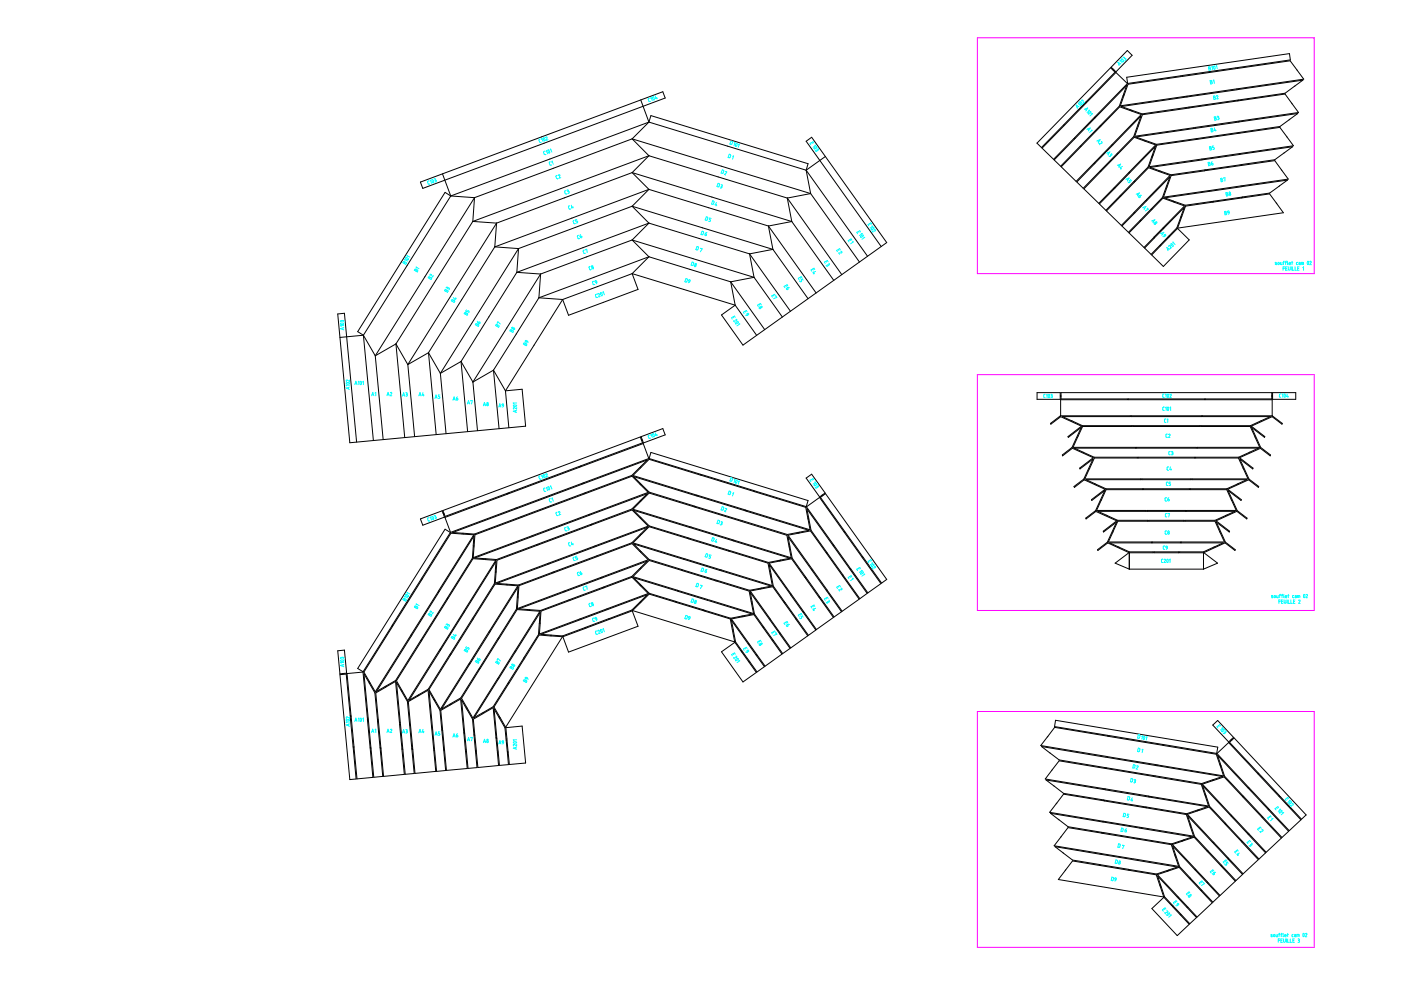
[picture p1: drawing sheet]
<svg xmlns="http://www.w3.org/2000/svg" width="297mm" height="210mm" viewBox="0 0 297 210" stroke-linecap="round" stroke-linejoin="round" font-family="sans-serif">
<g fill="none" stroke="#000" stroke-width=".21">
<path d="M239 10.7l1 1-3.4 3.5-.4-.4-.2 .1 .4 .4-6.2 6.3 .2 .2 6.2-6.4 2.5 2.3-.2-1.3 34.5-5 .2 1.3-11.3 1.7v.1l11.2-1.6 2.9 3.9-14 2 .1 .2 13.7-2-3.7 2.8-9.9 1.4v.2l9.9-1.5 2.8 4-12.6 1.8 .1 .1 12.3-1.7-3.7 2.7-8.6 1.3v.1l8.6-1.2 2.8 3.9-11.2 1.6v.2l11-1.6-3.7 2.8-7.2 1v.2l7.2-1 2.8 3.9-9.8 1.4v.2l9.7-1.4-3.8 2.7-5.8 .9v.2l5.8-.9 2.9 4-22.4 3.3 .8-2.3h-.2l-.8 2.2-1.7 1.8 .1 .1 1.8-1.8 2.4 2.5-5.4 5.6-2.5-2.4 1.8-1.9-.1-.1-1.8 1.8-1.4-1.3 2-2.1-.1-.1-2.1 2.1-3.1-3.1 2.4-2.5-.1-.1-2.5 2.5-1.3-1.4 2.6-2.6-.2-.2-2.6 2.7-3.1-3.1 3-3-.2-.2-2.9 3.1-1.4-1.4 3.2-3.2-.2-.1-3.1 3.2-3.2-3.1 3.6-3.6-.2-.1-3.5 3.6-1.4-1.3 3.8-3.9-.2-.1-3.7 3.9-3.2-3.1 4.2-4.3-.2-.1-4.1 4.2-1.4-1.3 4.3-4.4-.1-.2-4.3 4.5-2.5-2.4 4.7-4.8-.1-.1-4.7 4.8-.9-.9 15.6-16 .4 .4 .1-.1-.4-.5zM239 17.7l11.4-1.6v.1l-11.2 1.7-.8 2.2-.2-.1 .7-1.9-6.6 6.8-.1-.1zM250.6 16l11.5-1.6v.1l-11.5 1.7zM89.1 38.6l51.4-19.1 .5 1.3-51.4 19.1zM93.8 36.9l1.8 4.7M134 36.6l3.6 3.6M134 29.4l3.6 3.6M134 29.4l37.9 11.6M134 29.4l-33.4 12.5M134 36.6l33.9 10.4M134 36.6l-28.7 10.7M135.8 21.2l1.8 4.7"/>
<path d="M137.6 33l-3.6 3.6M137.6 25.9l-3.6 3.5M137.6 25.9l33.3 10.2M137.6 25.9l-42 15.7M137.6 33l-37.4 13.9M137.6 33l29.3 9M137.6 25.9l.4-1.4 33.3 10.2-.4 1.4M170.9 36.1l1 4.9M170.9 36.1l13 18.2M175 33.2l-4.1 2.9M230.1 21.8l.1 .1-4.5 4.6-.1-.1zM232 24.9l.2 .1-4.2 4.3-.2-.1z"/>
<path d="M233.2 26.7l.1 .2-4 4.1-.1-.1zM235.7 30.8l.1 .1-3.6 3.7-.1-.1zM236.8 32.6l.1 .1-3.4 3.6-.1-.2zM238.1 20.2l.2 .1-.8 2.1 14-2v.2l-13.7 2 1.9 .7-.1 .2-2.2-.9-4 4.1-.1-.1 4-4.1zM239.3 36.6l.1 .1-3 3.2-.1-.1zM239.9 23.3l2.2 .9 10-1.5v.2l-9.9 1.4-.8 2.3-.2-.1 .7-1.9-6 6.2-.1-.2 6.2-6.3-2.2-.8zM240.4 38.5l.2 .1-2.9 2.9-.1-.1zM241.2 26.7h.1l-.7 2.2 12.6-1.8v.1l-12.4 1.8 2 .7-.1 .2-2.2-.8-3.4 3.5-.2-.1 3.5-3.5zM242.9 29.8l2.3 .8 8.5-1.2 .1 .1-8.5 1.3-.8 2.2h-.2l.7-1.9-5.5 5.5-.1-.1 5.6-5.8-2.1-.7zM244.2 33.1l.2 .1-.8 2.1 11.2-1.6 .1 .2-11 1.6 1.9 .7-.1 .2-2.2-.8-2.8 2.9-.1-.2 2.8-2.9zM246 36.3l2.3 .8 7.1-1.1v.2l-7.1 1-.8 2.3-.2-.1 .7-1.9-4.8 5-.1-.1 5-5.2-2.2-.8zM247.3 39.6h.1l-.7 2.2 9.8-1.4v.2l-9.6 1.4 2 .7-.1 .1-2.2-.8-2.3 2.3-.1-.1 2.3-2.3z"/>
<path d="M251.7 20.4l10.6-1.6v.2l-10.6 1.6zM252.2 22.7l10.2-1.5v.2l-10.1 1.5zM253.3 27l9.3-1.3v.2l-9.2 1.3zM253.9 29.4l8.8-1.3v.2l-8.8 1.2zM255 33.7l7.8-1.1 .1 .1-7.9 1.2zM255.6 36l7.4-1.1v.2l-7.4 1.1zM95.6 41.6l5 .3M95.6 41.6l-18.6 29.5M95.6 41.6l-1.2-.8-18.6 29.5 1.2 .8M100.2 46.9l5.1 .4M100.2 46.9l-16.3 26M100.6 41.9l-.4 5"/>
<path d="M100.6 41.9l-21 33.5M104.9 52.3l5 .4M104.9 52.3l-14.1 22.5M105.3 47.3l-.4 5M105.3 47.3l-18.8 30M109.6 57.7l5 .4M109.6 57.7l-11.9 18.9M109.9 52.7l-.3 5M109.9 52.7l-16.5 26.5M114.6 58.1l-.3 5M114.6 58.1l-14.3 22.9M134 50.9l3.6 3.5"/>
<path d="M134 43.7l3.6 3.6M134 58l-14.7 5.5M134 58l21.9 6.7M134 43.7l29.9 9.2M134 43.7l-24.1 9M134 50.9l25.9 7.9M134 50.9l-19.4 7.2M134 58l1.3 3.4-7.4 2.7-7.4 2.7-1.2-3.3M137.6 54.4l-3.6 3.6M137.6 47.3l-3.6 3.6M137.6 40.2l-3.6 3.5M137.6 40.2l-32.7 12.1"/>
<path d="M137.6 40.2l25.3 7.7M137.6 47.3l-28 10.4M137.6 47.3l21.3 6.5M137.6 54.4l-23.3 8.7M137.6 54.4l17.3 5.4M154.9 59.8l1 4.9M154.9 59.8l7.2 10.1M158.9 53.8l1 5M158.9 53.8l8.7 12.2M159.9 58.8l-5 1M159.9 58.8l6 8.4M162.9 47.9l1 5"/>
<path d="M162.9 47.9l10.1 14.2M163.9 52.9l-5 .9M163.9 52.9l7.4 10.4M166.9 42l1 5M166.9 42l11.6 16.2M167.9 47l-5 .9M167.9 47l8.9 12.5M171.9 41l-5 1M171.9 41l10.3 14.6M186.8 52.3l-15.9-22.3 1.2-.9 15.9 22.3-30.5 21.8-4.5-6.4 2.9-2.1M242.9 42.5l.2 .1-2.5 2.5-.1-.1zM244.1 44.3l.1 .1-2.3 2.4-.1-.1z"/>
<path d="M246.5 48.3l.2 .2-1.9 1.9-.1-.1zM247.7 50.2l.1 .1-1.7 1.7-.1-.1zM249 42.7l2.3 .8 5.8-.8v.2l-5.7 .8-.9 2.3-.1-.1 .7-1.9-4.3 4.3-.1-.1 4.4-4.5-2.1-.8zM256.7 40.4l6.4-1 .1 .2-6.5 .9zM257.3 42.7l5.9-.9v.2l-5.9 .8zM77 71.1l2.2 22.3M77 71.1l2.6 4.3M77 71.1l-4.9 .4M79.6 75.4l1.6 17.8M83.9 72.9l1.9 19.9M83.9 72.9l2.6 4.4M83.9 72.9l-4.3 2.5"/>
<path d="M86.5 77.3l1.4 15.3M90.8 74.8l1.7 17.3M90.8 74.8l2.6 4.4M90.8 74.8l-4.3 2.5M93.4 79.2l1.2 12.7M97.7 76.6l1.4 14.9M97.7 76.6l2.6 4.4M97.7 76.6l-4.3 2.6M104.6 78.5l2.6 4.4M104.6 78.5l-4.3 2.5M104.6 78.5l1.2 12.4M114.3 63.1l5 .4"/>
<path d="M114.3 63.1l-9.7 15.4M119.3 63.5l-12.1 19.4M155.9 64.7l4.5 6.4M100.3 81l.9 10.3M107.2 82.9l.7 7.8M107.2 82.9l3.5-.4 .7 7.9-37.2 3.5-2.6-27.3 1.4-.2 2.6 27.3M224.9 88.2h14.7v.1h-14.3l4.2 2h10.5v.1h-10.5l-2 4.4h13.3v.2h-13l4.2 1.9h9.1v.2h-9.1l-2 4.4h11.9v.2h-11.6l4.2 1.9h7.8v.2h-7.8l-2 4.4h10.5v.2h-10.2l4.2 1.9h6.4v.2h-6.4l-2 4.4h9.2v.2h-8.9l4.2 1.9h5v.2h-5.1v3.5M224.9 88.2v-3.4h14.1v-.2h-14v-.5h-.2v.6h-4.9v-1.5h4.9v.7h.2v-.7h44.6v.7h.2v-.7h4.9v1.5h-4.9v-.6h-.2v.5h-14.1v.2h14.2v3.4M224.9 88.2l-2.2 1.6 .1 .1 2.1-1.6 4.4 2.1-2.9 2.2 .1 .1 2.7-2.1-1.9 4.3-2.1 1.6 .1 .1 2.1-1.6 4.4 2-2.9 2.3 .1 .1 2.7-2.1-1.9 4.3-2.1 1.5 .1 .2 2.1-1.6 4.4 2-2.9 2.2 .1 .2 2.7-2.1-1.9 4.3-2.1 1.6 .1 .1 2-1.6 4.5 2-2.9 2.2 .1 .2 2.7-2.1-1.9 4.3-2.1 1.5 .1 .2 2-1.6M239.2 84.6h16.2v.2h-16.2zM239.8 88.2h15v.1h-15zM240.2 90.3h14.2v.1h-14.2z"/>
<path d="M240.9 94.8h12.7v.2h-12.7zM241.3 96.9h12v.2h-12zM269.7 88.2h-14.7v.1h14.3l-4.2 2h-10.5v.1h10.5l2 4.4h-13.3v.2h13l-4.2 1.9h-9.1v.2h9.1l2 4.4h-11.9v.2h11.6l-4.2 1.9h-7.8v.2h7.8l2 4.4h-10.5v.2h10.2l-4.2 1.9h-6.4v.2h6.4l2 4.4h-9.2v.2h8.9l-4.2 1.9h-5v.2h5.1v3.5M269.7 88.2l2.2 1.6-.1 .1-2.1-1.6-4.4 2.1 2.9 2.2-.1 .1-2.7-2.1 1.9 4.3 2.1 1.6-.1 .1-2.1-1.5-4.4 1.9 2.9 2.3-.1 .1-2.7-2.1 1.9 4.3 2.1 1.5-.1 .2-2.1-1.6-4.4 2 2.9 2.2-.1 .2-2.7-2.1 1.9 4.3 2.1 1.6-.1 .1-2.1-1.6-4.4 2 2.9 2.2-.1 .2-2.7-2.1 1.9 4.3 2.1 1.5-.1 .2-2.1-1.6-4.5 2.1 2.9 2.2-2.9 1.3M89.1 110l4.6-1.7 .3 .6 .1-.1-.2-.6 41.9-15.6 .2 .6h.1l-.2-.6 4.6-1.7 .5 1.3-4.6 1.7-.2-.6-.2 .1 .2 .5-13.2 4.9 .1 .2 13.3-5 1.2 3.2-13.9 5.2 .1 .1 13.4-5-1.4 1.5 .1 .1 1.7-1.7 10.9 3.3v-.1l-10.9-3.4 .4-1.3 33.3 10.2-.4 1.3-10.9-3.3v.1l10.8 3.4 .5 2.3h.2l-.4-2 5.5 7.7 .1-.1-5.7-8 2.8-2 5.1 7.3 .2-.1-5.2-7.2 .5-.4-.1-.1-.5 .4-2.9-4 1.2-.9 2.8 4-.5 .4 .1 .1 .5-.3 13 18.2-1.1 .7-3.9-5.4-.1 .1 3.9 5.4-2.8 2-3.6-5.1-.1 .2 3.6 5-1.6 1.1-3.5-4.8-.1 .1 3.5 4.8-3.6 2.6-3.2-4.4-.1 .1 3.1 4.4-1.6 1.1-2.9-4.1h-.2l3 4.2-3.6 2.6-2.6-3.7-.2 .1 2.7 3.7-1.6 1.1-2.5-3.5-.1 .1 2.5 3.5-3.6 2.6-2.2-3.1-.1 .2 2.1 3-1.6 1.1-1.9-2.8-.2 .1 2 2.8-3.6 2.5-1.7-2.3-.1 .1 1.7 2.4-1.6 1.1-1.5-2.2-.2 .1 1.6 2.2-2.9 2-4.5-6.4 2.8-2 1.4 2 .2-.1-1.4-2-.5-2.4-.2 .1 .5 2.3-21.7-6.6 1.7-1.7-.1-.1-1.7 1.6-4.8 1.8 .1 .2 4.7-1.8 1.3 3.3-14.8 5.5-1.2-3.3 4.8-1.8-.1-.1-4.7 1.7-2.4-.1v.1l2.4 .2-12.1 19.2-1.2-2.1-.1 .1 1.2 2.1 .2 2.4h.2l-.2-2.4 3.4-.4 .7 7.9-3.4 .3-.3-2.6h-.1l.2 2.6-1.9 .2-.3-2.9h-.1l.2 2.9-4.4 .4-.3-3.4h-.2l.3 3.5-1.9 .1-.3-3.7h-.2l.4 3.7-4.4 .4-.4-4.2h-.2l.4 4.3-1.9 .2-.5-4.6h-.1l.4 4.6-4.4 .4-.5-5.1h-.2l.5 5.1-1.9 .2-.5-5.4h-.2l.5 5.4-4.4 .4-.5-5.9h-.2l.6 5.9-2 .2-.5-6.2h-.2l.6 6.2-3.4 .3-.6-6.6h-.2l.6 6.7-1.3 .1-2.1-22.3h.6v-.2l-.6 .1-.5-4.9 1.4-.2 .5 4.9-.6 .1v.2l.5-.1 .9 8.8h.1l-.8-8.9 3.4-.3 .9 9.8h.2l-.9-9.4 1 1.7 .1-.1-1.1-2 6-9.7h-.1l-6.1 9.6-1.2-.7 18.6-29.5 1.1 .7-6.1 9.7 .2 .1 6-9.6 2.4 .1v-.1l-2-.2 13.4-5v-.2l-13.9 5.2-1.2-3.2 13.3-4.9v-.2l-13.2 4.9-.2-.5-.2 .1 .2 .5-4.6 1.8zM98.2 113.1l2.4 .1 9.8-3.6 .1 .1-9.8 3.7-.2 2.4-.2-.1 .2-2-7.4 11.8-.2-.2 7.6-11.9-2.3-.2zM100.3 115.9h.2l-.2 2.3 12.5-4.6v.2l-12.2 4.5 2.1 .1v.2l-2.4-.2-5.3 8.5-.2-.1 5.4-8.5zM102.8 118.4l2.5 .2 8.5-3.2 .1 .2-8.5 3.2-.2 2.4-.2-.1 .2-2-6.7 10.6-.1-.1 6.7-10.8-2.3-.2zM107.7 104.5l15.2-5.6v.1l-15.1 5.7zM109.5 107.7l14-5.3 .1 .2-14 5.2zM110.6 109.5l13.4-5v.2l-13.3 5zM112.9 113.5l11.9-4.4 .1 .2-11.9 4.4z"/>
<path d="M114 115.4l11.2-4.2 .1 .2-11.2 4.1zM116.3 119.4l9.8-3.6 .1 .1-9.8 3.7zM124.1 104.5l9.9-3.7 1.7-1.7 .1 .1-1.6 1.6 13.5 4.2-.1 .1-13.3-4.1 1.5 1.5-.1 .2-1.7-1.7-9.8 3.6zM125 109l12.4-4.6-1.6-1.6 .1-.1 1.7 1.7 9.6 2.9v.2l-9.6-3-1.7 1.7-.1-.1 1.4-1.4-12.1 4.5zM125.4 111.1l8.6-3.2 1.7-1.7 .1 .1-1.6 1.7 12.1 3.7v.2l-12-3.7 1.5 1.5-.1 .1-1.7-1.7-8.5 3.2zM126.3 115.7l11.1-4.2-1.6-1.6 .1-.1 1.7 1.7 8.3 2.5-.1 .2-8.2-2.5-1.7 1.7-.1-.2 1.4-1.4-10.9 4.1zM126.7 117.8l7.3-2.7 1.7-1.7 .1 .1-1.6 1.6 10.8 3.3v.2l-10.7-3.3 1.5 1.5-.1 .1-1.7-1.6-7.3 2.7zM145.2 118.5l7.6 2.3-.1 .2-7.6-2.4zM146 114.1l8.5 2.6v.1l-8.5-2.5zM146.5 111.7l8.9 2.8v.1l-8.9-2.7zM147.4 107.4l9.8 2.9-.1 .2-9.8-3zM147.8 105l10.3 3.1-.1 .2-10.2-3.1z"/>
<path d="M148.7 100.6l11.1 3.4v.2l-11.1-3.4zM154.7 116.7l8.2 2.6 2.4-.5v.2l-2.2 .4 4.6 6.5-.1 .1-4.5-6.3 .4 2-.2 .1-.5-2.4-8.2-2.5zM155.6 114.5l12.1 3.8-.4-2.3h.2l.5 2.3 2.8 4-.1 .1-2.9-3.9-2.3 .4v-.2l2-.3-12-3.7zM157.3 110.4l9.6 2.9 2.4-.4v.2l-2.2 .4 5.1 7.2-.1 .1-5-7 .4 2h-.2l-.5-2.3-9.5-2.9zM158.3 108.2l13.4 4.1-.4-2.2 .2-.1 .5 2.4 3.3 4.7-.1 .1-3.4-4.6-2.3 .4v-.2l2-.4-13.3-4zM175.3 117.3l.1-.1 3.4 4.7-.2 .1zM176.7 115.7l.1-.1 3.5 4.9-.2 .1zM179 112.9l.2-.1 3.7 5.3-.1 .1zM234.9 115.1h-.1M234.9 115.1l4.5 2.1-3 2.2 3 1.3M242.1 101.5h10.4v.2h-10.4zM242.4 103.6h9.8v.2h-9.8z"/>
<path d="M243.2 108.2h8.2v.2h-8.2zM243.6 110.3h7.4v.2h-7.4zM244.3 114.9h6v.2h-6zM244.7 117h5.2v.2h-5.2zM87.1 134.7l.1 .1-7.4 11.8 1.8-1 .1 .1-2 1.2 .5 5.7h-.2l-.5-5.7-1.2-2.1 .1-.1 1.2 2zM89.2 135.8l.2 .1-5.3 8.4 1.1 2.1-.1 .1-1-1.8 .8 8.6h-.2l-.8-8.8-2 1.1-.1-.1 2.1-1.2zM89.3 122.7l.2 .2-6.2 9.8-.2-.1zM92.9 125.5l.1 .1-5.7 9.1-.1-.1zM93.2 137.8l.2 .1-6.7 10.6 1.8-1.1 .1 .2-2 1.2 .4 4.8h-.2l-.4-4.9-1.2-2.1h.1l1.2 1.9zM94.7 127l.2 .1-5.4 8.6-.2-.1zM95.4 138.8l.1 .1-4.5 7.3 1.1 2.1-.1 .1-1-1.8 .7 7.7h-.2l-.7-8-2 1.2-.1-.2 2.1-1.2zM98.3 129.7l.1 .1-4.9 7.9-.2-.1z"/>
<path d="M100.1 131.2l.2 .1-4.7 7.5-.1-.1zM103.7 133.9l.1 .1-4.2 6.8-.1-.1zM105 121.3h.2l-.2 2.3 11.2-4.1v.1l-10.9 4.1 2.1 .1-.1 .2-2.3-.2-4.6 7.3-.2-.1 4.6-7.3zM105.6 135.4l.1 .1-3.9 6.3-.2-.1zM107.5 123.9l2.4 .1 7.3-2.7 .1 .2-7.3 2.7-.1 2.4-.2-.1 .1-2-5.9 9.4-.1-.1 6-9.6-2.3-.2zM109.1 138.2l.1 .1-3.4 5.5-.2-.1zM109.7 126.7h.2l-.2 2.3 9.8-3.7 .1 .2-9.6 3.6 2 .1v.2l-2.4-.2-3.8 6.2-.1-.1 3.8-6.2zM111 139.6l.1 .1-3.2 5.1-.1-.1zM112.2 129.3l2.4 .1 6-2.2 .1 .2-6 2.2-.2 2.4h-.1l.1-2.1-5.2 8.2-.1-.1 5.3-8.4-2.3-.2zM114.3 132.1h.2l-.1 2.3 8.5-3.2 .1 .2-8.3 3.1 2 .1v.2l-2.4-.2-3.1 5-.1-.1 3.1-5zM117.4 121.2l9.1-3.3 .1 .1-9.1 3.4zM119.7 125.3l7.7-2.9 .1 .2-7.7 2.9z"/>
<path d="M120.8 127.1l7-2.6 .1 .2-7.1 2.6zM123.1 131.2l5.6-2.1v.2l-5.5 2zM124.2 133l4.9-1.8v.1l-4.9 1.9zM127.6 122.4l9.8-3.7-1.6-1.6 .1-.2 1.7 1.7 6.9 2.2v.1l-6.9-2.1-1.7 1.7-.1-.1 1.4-1.4-9.6 3.5zM128 124.5l6-2.3 1.7-1.7 .1 .1-1.6 1.7 9.5 2.9-.1 .1-9.3-2.8 1.5 1.5-.1 .1-1.7-1.7-6 2.2zM128.8 129l8.6-3.2-1.6-1.6 .1-.1 1.7 1.7 5.6 1.7v.2l-5.6-1.7-1.7 1.7-.1-.2 1.4-1.4-8.3 3.1zM143.4 127.6l5.8 1.7-.1 .2-5.8-1.8zM143.8 125.2l6.3 1.9-.1 .2-6.2-1.9zM144.7 120.8l7.1 2.2v.2l-7.1-2.2zM149.3 129.4l5.6 1.7 2.4-.5v.2l-2.2 .4 3.7 5.2-.2 .1-3.5-4.9 .4 1.9-.2 .1-.5-2.4-5.5-1.7zM150.3 127.2l9.5 2.9-.5-2.3h.2l.5 2.4 1.8 2.6-.1 .1-1.9-2.6-2.3 .5v-.2l2-.4-9.3-2.9M152 123l6.9 2.2 2.4-.5v.2l-2.2 .4 4.2 5.9-.2 .1-4-5.7 .4 2-.2 .1-.5-2.4-6.8-2.1z"/>
<path d="M152.9 120.8l10.8 3.4-.4-2.3h.2l.5 2.4 2.3 3.3-.1 .1-2.4-3.3-2.3 .4v-.1l2-.4-10.6-3.3zM157.3 138.3l.2-.1 1.4 2-.2 .1zM158.7 136.7l.2-.1 1.5 2.2-.1 .1zM161.8 133.1l.1-.1 2 2.6-.2 .1zM163.2 131.4l.1-.1 2.1 2.9-.1 .1zM166.3 127.8l.1-.1 2.4 3.4-.1 .1zM167.7 126.2l.1-.1 2.6 3.5-.2 .2zM170.8 122.6l.1-.1 2.9 4-.2 .1zM172.2 120.9l.1-.1 3 4.3-.1 .1zM239.4 120.7h15.8M74.3 151.9h.1l.7 6.4-.2 .1zM77.9 152.5l.2-.1 .5 6.1h-.1z"/>
<path d="M80 152.8h.2l.6 5.7h-.2zM84.7 153.5h.2l.5 5.1-.2 .1zM86.9 153.8h.1l.5 4.9h-.2zM91.5 154.5h.2l.4 4.4h-.2zM93.7 154.8h.2l.3 4.1h-.1zM98.4 155.6l.1-.1 .4 3.5-.2 .1zM99 150.4l.1-.1 1.2 2 5.2-8.5 .2 .1-5.2 8.3 1.8-1.1 .1 .2-2 1.2 .2 3.2h-.1l-.3-3.2zM99.4 140.8l.1 .1-5.9 9.4 1.8-1 .1 .1-2 1.2 .3 4-.1 .1-.4-4.1-1.2-2.1 .1-.1 1.2 2zM100.5 155.9h.2l.3 3.2h-.2zM101.5 141.9h.2l-3.8 6.2 1.1 2-.1 .1-1-1.8 .6 7h-.2l-.6-7.2-2 1.2-.1-.2 2.1-1.2zM105.2 156.6h.1l.3 2.7h-.2zM107.3 156.9h.2l.2 2.4h-.2z"/>
<path d="M107.7 144.9l.1 .1-3.1 4.9 1.2 2.1-.1 .1-1-1.8 .5 6.1h-.1l-.6-6.3-2 1.1-.1-.2 2.1-1.2zM223.8 152.7l34.4 5.7-.2 1.3-11.3-1.8v.2l11.2 1.8 .7 2.3 .2-.1-.6-1.9 6.4 6.9 .1-.2-6.7-7.1 2.5-2.4 6.1 6.6 .1-.1-6-6.5 .4-.4-.2-.1-.4 .4-3.4-3.6 1.1-.9 3.3 3.5-.4 .5 .1 .1 .5-.4 15.2 16.3-1 .9-4.5-4.9-.1 .2 4.5 4.8-2.5 2.3-4.2-4.5-.1 .1 4.2 4.6-1.4 1.3-4.1-4.4-.1 .2 4.1 4.3-3.2 3-3.7-3.9-.2 .1 3.7 3.9-1.4 1.3-3.5-3.7-.1 .1 3.5 3.8-3.2 3-3.1-3.3-.2 .1 3.1 3.3-1.4 1.3-2.9-3.1-.1 .1 2.9 3.1-3.2 3.1-2.5-2.7-.2 .1 2.6 2.7-1.4 1.3-2.4-2.5-.1 .1 2.3 2.5-3.2 3-2-2.1-.1 .1 2 2.1-1.4 1.4-1.8-1.9-.1 .1 1.7 1.9-2.5 2.4-5.4-5.8 2.6-2.4 1.6 1.8 .2-.1-1.7-1.8-.8-2.2h-.1l.7 2.3-22.3-3.7 3-4 5.7 1 .1-.2-5.8-.9-3.7-2.9 9.6 1.6v-.2l-9.8-1.6 2.9-3.8 7.2 1.1v-.1l-7.2-1.2-3.7-2.9 11 1.9v-.2l-11.2-1.9 3-3.8 8.5 1.4v-.2l-8.5-1.4-3.7-2.8 12.3 2 .1-.2-12.6-2 3-3.9 9.8 1.6v-.1l-9.8-1.7-3.8-2.8 13.7 2.3 .1-.2-13.9-2.3 2.9-3.9 11.2 1.9 .1-.2-11.3-1.8zM235 155.9l11.5 1.9v.2l-11.5-1.9zM233.8 176.5l7.3 1.2v.2l-7.4-1.2zM233.9 174.1l7.8 1.3v.2l-7.8-1.3zM234.2 169.7l8.7 1.4v.2l-8.8-1.5zM234.3 167.3l9.2 1.5v.2l-9.2-1.6zM234.6 162.8l10.1 1.7v.1l-10.1-1.6zM234.8 160.4l10.5 1.8v.1l-10.6-1.7zM241.3 177.7l7.1 1.2 2.3-.7v.1l-2.1 .7 4.9 5.3-.1 .1-4.8-5 .7 1.9-.2 .1-.8-2.3-7.1-1.2zM241.9 175.4l11.2 1.9-.8-2.2h.2l.8 2.3 2.8 2.9-.2 .2-2.7-3-2.3 .8v-.2l1.9-.7-10.9-1.8zM243.1 171.1l8.5 1.4 2.3-.8v.2l-2.1 .8 5.4 5.8-.1 .1-5.3-5.6 .7 1.9h-.2l-.8-2.2-8.5-1.4z"/>
<path d="M243.7 168.8l12.5 2.1-.7-2.2h.2l.8 2.3 3.3 3.5-.1 .2-3.4-3.6-2.2 .8-.1-.2 2-.7-12.3-2zM244.9 164.5l9.9 1.6 2.2-.7 .1 .1-2.2 .8 6.1 6.4-.1 .1-5.9-6.2 .6 1.9-.1 .1-.8-2.3-9.9-1.6zM245.5 162.2l13.9 2.3-.7-2.2h.2l.7 2.3 4 4.2-.2 .1-3.9-4.2-2.2 .8-.1-.2 2-.7-13.7-2.2zM257.4 178.6l2.9 3.2-.1 .1-3-3.1zM259.8 174.8l.1-.1 3.4 3.6-.1 .1zM261.1 172.9l3.6 3.8-.2 .1-3.5-3.8zM263.5 169l.2-.1 3.9 4.2-.1 .1zM264.9 167.1l4.1 4.4-.1 .1-4.2-4.4zM266.7 164.1l.2-.1 4.4 4.7-.2 .1zM233.3 183.3l6 1-.1 .2-5.9-1zM233.5 181l6.4 1v.2l-6.5-1.1zM239.5 184.4l5.7 .9 2.3-.7 .1 .1-2.2 .7 4.3 4.7-.1 .1-4.2-4.4 .7 1.9h-.2l-.7-2.2-5.8-1z"/>
<path d="M240.1 182.1l9.8 1.6-.7-2.2h.1l.8 2.2 2.2 2.4-.1 .1-2.2-2.3-2.3 .8v-.2l1.9-.7-9.5-1.6M248.7 192l1.7 1.8-.2 .2-1.6-1.8zM249.9 190.2l1.8 2-.1 .1-1.9-1.9zM252.4 186.2l2.3 2.4-.1 .2-2.3-2.4zM253.5 184.6l.1-.2 2.4 2.6-.1 .1zM256.2 180.5l2.8 3-.1 .1-2.8-3z"/>
</g>
<g fill="none" stroke="#0ff" stroke-width=".21">
<path d="M237.5 13.5l-.3 .2M237.5 13v-.2l.4 .5M237.6 13.6l-.6-.4 .3 .7M237.8 12.5l.3 .2a.23 .23 0 0 1 .2 .2 .23 .23 0 0 1-.3 .2 .23 .23 0 0 1-.2-.3zM238.1 12.3l.3-.2v.3M238.4 12.4l.3 .1-.2 .3M238.4 12.4h.1M256.2 14.2h.4l-.1 .3 .2 .1-.1 .3h-.3zM256.5 14.5h-.2M256.6 17.1h.3l-.1 .3 .2 .1-.1 .3h-.2zM256.8 17.4h-.2M256.9 14.2l.1-.1 .1 .7"/>
<path d="M257.2 17.1l.1-.1 .2 .7M257.3 14h.2l.1 .3a.24 .24 0 0 1 .1 .3 .24 .24 0 0 1-.4 0 .24 .24 0 0 1 0-.3zM257.8 14.1l.1-.2 .2 .7M90.9 38.3l-.3 .2 .2 .5h.3M91.2 38.4l.1-.2 .2 .7M91.6 38.1h.1l.2 .2a.24 .24 0 0 1 .1 .3 .24 .24 0 0 1-.3 .1 .24 .24 0 0 1-.1-.3zM92 37.9h.3v.3M92.3 38.2h.2v.3l-.3 .1M92.3 38.2h-.1M114.5 29.5l-.2 .2 .1 .5 .4-.1M114.8 29.5l.1-.2 .2 .7M115.2 29.2l.3 .2a.23 .23 0 0 1 .1 .4 .23 .23 0 0 1-.3 0 .23 .23 0 0 1-.1-.3z"/>
<path d="M115.5 32l-.3 .2 .2 .5h.3M115.7 29.2l.1-.2 .2 .1-.1 .6 .3-.1M115.8 32.1l.1-.2 .2 .7M116.2 31.8l.3 .2a.22 .22 0 0 1 .1 .3 .22 .22 0 0 1-.3 .1 .22 .22 0 0 1-.1-.3zM116.6 31.8l.2-.2 .2 .7M116.7 34.3l-.3 .2 .2 .4 .3 .1M117 34.4l.1-.2 .2 .6M118.1 37.2l-.2 .2 .1 .4h.4M118.4 37.2l.1-.2 .2 .1-.1 .7 .3-.1M137.7 20.8l-.3 .1 .2 .5 .3 .1M138 20.9v-.2l.3 .6M138.4 20.6l.3 .1a.21 .21 0 0 1 .1 .3 .21 .21 0 0 1-.3 .1z"/>
<path d="M138.9 20.3l.1 .6 .4-.1M139.2 20.7l.1 .3M152.3 38.9l.3 .1-.3 .6-.3-.1zM152.9 39.5h.1M152.9 39.2l.3 .1-.2 .2M153 39.5v.4l-.3-.1M153.1 36l.4 .2-.3 .6-.3-.1zM153.8 36.4h.3v.2l-.5 .4 .3 .1M153.8 36.4h.1M154.6 32.7l.3 .2-.3 .6-.2-.1zM155 29.9l.3 .2-.3 .5-.3-.1zM155.3 33.2l.3-.1-.3 .6"/>
<path d="M155.7 30.3l.2-.1-.3 .7M156.1 30.4a.29 .29 0 0 1 .2 .3 .29 .29 0 0 1-.2 .3 .25 .25 0 0 1-.2-.2 .25 .25 0 0 1 .2-.3zM156.5 30.6h.3l-.3 .6M172.1 30.2l.1 .2M172.5 30.3l-.1-.2-.7 .3 .2 .3M172.7 31.3l.1-.1a.2 .2 0 0 1 .2-.1 .2 .2 0 0 1 .2 .2l-.1 .1a.21 .21 0 0 1-.3 .2 .21 .21 0 0 1-.1-.3zM172.8 30.8h.2l-.6 .4M173.2 31.7v.1M173.2 31.8l-.1 .3-.3-.2M173.4 31.5l.1 .3h-.3M228.6 22.5l-.2 .3M228.6 22.1v-.3l.5 .6"/>
<path d="M228.8 22.6l-.6-.3 .2 .7M228.9 21.6l.3 .1a.21 .21 0 0 1 .3 .2 .21 .21 0 0 1-.3 .2zM229.3 21.4l.1-.2 .2 .1 .1 .6 .3-.2M229.9 23.2l.7-.3-.4 .6M230.1 23.1l.2 .3M230.4 27.4l.7-.3-.4 .7M230.6 27.3l.3 .3M230.8 23.9a.25 .25 0 0 1 .3-.3 .25 .25 0 0 1 .2 .3 .25 .25 0 0 1-.2 .2l-.3 .1zM230.8 23.4h.2l-.5 .5M231.3 27.6h.2l-.5 .5M231.4 24.1h.2l-.5 .5M232.5 29.9l.7-.3-.3 .7"/>
<path d="M232.7 29.8l.3 .3M233.5 30.1h.1M233.5 30.1h.2l-.1 .2-.6 .1 .2 .3M234.6 32.5l.7-.3-.4 .6M234.8 32.4l.2 .3M235.4 32.8l.1 .1M235.5 32.9l-.2 .3-.2-.2M235.6 32.6l.2 .2-.3 .1M236.9 35.1l.7-.3-.4 .7M237.1 35l.2 .3M237.8 35.6l-.3 .2M238 35.3l-.5 .2 .2 .3"/>
<path d="M238.7 38l.7-.3-.4 .7M238.9 38l.2 .2M239.9 38.4l-.2-.3-.2 .2 .1 .3-.2 .2-.2-.2M256.1 34.5h.4l-.1 .2 .2 .1-.1 .3-.2 .1zM256.4 34.7l-.2 .1M256.4 31.1l.4 .1-.1 .2 .2 .1-.1 .2-.3 .1zM256.7 31.4h-.2M256.7 27.3h.4l-.1 .2 .2 .2-.1 .2-.3 .1zM256.8 34.6h.2a.18 .18 0 0 1 .2 .2 .18 .18 0 0 1-.1 .2 .18 .18 0 0 1-.2-.1zM257 27.5l-.2 .1M257 34.3l-.2 .3M257.3 20.4h.3l-.1 .3 .2 .1v.2l-.3 .1z"/>
<path d="M257.3 30.9l-.3 .1 .1 .3 .3 .1v.2l-.2 .1M257.4 24.8h.4l-.1 .3 .2 .1-.1 .2-.2 .1zM257.5 27.1v.6l.3-.1M257.5 20.7h-.2M257.7 25.1h-.2M257.7 27.5v.3M257.9 20.4l.1-.2 .2 .1-.2 .7 .3-.1M258 24.7h.4l-.1 .3M258.3 25l.2 .2-.3 .2M258.3 25h-.1M258.8 37.8h.3l-.1 .3 .2 .1v.3h-.3zM259 38.1l-.2 .1"/>
<path d="M259.4 37.8l.3-.1v.7M85.5 55.5h.2l.1 .2 .3-.1-.1 .4-.6-.3zM85.8 55.7l-.1 .1M85.9 55.2l-.1-.2 .6 .4M86 54.7h.3a.24 .24 0 0 1 .3 .1 .24 .24 0 0 1-.1 .3 .24 .24 0 0 1-.3-.2zM86.3 54.4v-.2l.6 .3M87.9 57.1l.2-.1 .1 .3h.3v.4l-.7-.4zM88.2 57.3l-.1 .2M88.3 56.8l-.1-.2 .7 .4M90.9 58.7h.2l.1 .2h.3l-.1 .4-.6-.4zM91.2 58.9l-.1 .2M91.2 58.4v-.2h.2l.3 .5 .2-.3"/>
<path d="M120 40.4l-.3 .2 .1 .4 .4 .1M120.2 40.3h.3l-.1 .3M120.4 40.6l.3 .2-.3 .2M120.4 40.6h.1M120.8 43.6l-.3 .3 .2 .4h.3M121.1 43.5l.1 .6 .4-.2M121.4 43.8l.1 .3M121.8 46.7l-.3 .2 .1 .4 .4 .1M122.3 46.5l-.3 .1 .1 .3 .3 .1 .1 .2-.3 .1M122.7 49.9l-.3 .2 .2 .5h.3M123 50.1h.1a.18 .18 0 0 1 .3 0 .18 .18 0 0 1-.1 .3 .18 .18 0 0 1-.2-.1zM123.1 49.7l-.1 .4"/>
<path d="M123.9 53l-.3 .3 .2 .4h.3M124.1 53l.3-.2 .1 .8M125.1 56.5l-.2 .2 .1 .4h.4M125.9 59.6l-.3 .2 .2 .5h.3M126.2 59.5h.2l.1 .3h-.3zM126.5 59.8l-.1 .4M145.4 59.1l.4 .1-.3 .6-.3-.1zM146 59.4h.3l-.1 .3-.2-.1zM146.2 59.7l-.3 .2M146.7 55.6l.4 .2-.2 .5-.4-.1zM147.8 52.3l.3 .2-.3 .5-.3-.1zM148.5 52.7l.4 .1-.4 .6"/>
<path d="M148.9 49l.3 .2-.3 .6-.3-.1zM149.5 49.5l.2 .1a.19 .19 0 0 1 .1 .3 .19 .19 0 0 1-.3-.1zM149.8 46l.3 .2-.3 .5-.3-.1zM149.9 49.3l-.4 .2M150.8 46.3l-.3-.1-.1 .3 .2 .3-.1 .2-.3-.1M151.1 42.6l.3 .2-.2 .5-.3-.1zM151.9 43.3l-.1 .3M151.9 42.9l-.3 .5 .4 .1M169.6 58.8l.1 .2M170 58.9l-.1-.2-.7 .3 .2 .3M170.3 59.4l-.2-.3-.3 .2 .2 .2-.2 .3-.3-.2M172.3 57l.1 .2"/>
<path d="M172.7 57.9l-.3 .2M172.7 57.1l-.1-.2-.6 .3 .1 .3M172.9 57.6l-.5 .1 .2 .4M175.1 55.4l.2 .2M175.5 56.1l.1 .1M175.6 56.2l-.2 .3-.2-.3M175.6 55.5l-.2-.3-.6 .4 .2 .3M175.7 55.8l.1 .4h-.2M177.7 52.9l.2 .2M178.2 53l-.2-.3-.6 .4 .1 .3M178.3 53.3l.2 .1-.1 .2h-.6l.2 .3M180.2 50.8l.1 .2"/>
<path d="M180.6 50.9l-.2-.2-.6 .3 .2 .3M180.7 51.2l.2 .1-.6 .4M182 49.1l.1 .2M182.4 49.2l-.1-.3-.6 .4 .1 .3M182.5 50.1l.1-.1a.2 .2 0 0 1 .2-.2 .2 .2 0 0 1 .2 .3h-.1a.2 .2 0 0 1-.2 .3 .2 .2 0 0 1-.2-.3zM182.6 49.5l.2 .1-.6 .4M183.1 50.3h.2l-.5 .4M184.4 47.4l.1 .2M184.7 48.5l.2-.1a.2 .2 0 0 1 .3-.2 .2 .2 0 0 1 0 .3l-.1 .1a.2 .2 0 0 1-.2 .1 .2 .2 0 0 1-.2-.2zM184.8 47.5l-.1-.3-.7 .4 .2 .3M184.8 47.9l.3 .1-.6 .4M185.4 48.7h.2v.3h-.7l.2 .3"/>
<path d="M240.9 41.2l.7-.3-.4 .7M241.1 41.1l.2 .3M241.4 41.7l.2-.2 .1 .1a.19 .19 0 0 1-.1 .3 .19 .19 0 0 1-.2-.2zM242 41.4l-.4 .1M242.3 44l.7-.2-.4 .6M242.4 44l.3 .2M243.2 44.2l.3 .2-.7 .3M244.2 46.9l.7-.3-.4 .6M244.3 46.8l.3 .3M246 49.5l.7-.2-.4 .6M246.2 49.4l.3 .3M246.8 49.8l.3-.1 .1 .2-.2 .2z"/>
<path d="M247 50.1h-.5M247.8 52.2l.2-.2 .2 .7 .2-.2M247.8 52.7l-.2 .3M248 52.8l-.6-.3 .2 .6M248.2 51.7l.4 .1a.21 .21 0 0 1 .2 .2 .21 .21 0 0 1-.3 .2zM248.7 51.5v-.2l.5 .6M259.6 44.9h.4l-.1 .2 .2 .1v.3l-.4 .1zM259.9 45.1l-.2 .1M259.9 40.9h.3v.2l.1 .1v.3l-.3 .1zM260.2 41.1l-.2 .1M260.3 44.7h.2l.1 .4h-.3zM260.6 45.1l-.1 .3"/>
<path d="M270.6 55.7l-.2 .1 .3 .3h-.3M271.5 55.6l.1 .5h.2v-.5M272 55.6h.3M272 56.9h.4M272.3 55.4l-.2 .1v.6M272.4 56.6h-.4v.7M272.5 55.6h.3M272.6 56.9h.2M272.8 55.4l-.2 .1v.6M272.9 56.6h-.3v.7h.3M273 55.4l.1 .7M273.1 56.6v.5l.2 .2 .2-.2v-.5"/>
<path d="M273.3 55.9h.3v-.2l-.2-.1-.1 .4 .3 .1M273.8 56.6v.7M273.9 55.6h.2M273.9 55.4v.7M274 56.6v.7h.3M274.6 56.6v.7h.3M275.1 55.6l-.2 .1v.4h.2M275.1 56.9h.3M275.4 55.6l.3 .2v.3h-.3v-.2h.3M275.4 56.6h-.3v.7h.3M275.9 56.1v-.5l.5 .1v.4M276.1 55.6v.5"/>
<path d="M276.2 56.7l.2-.1v.7M277.2 55.4l.3 .2a.22 .22 0 0 1 0 .3 .22 .22 0 0 1-.3 .1zM277.7 55.5l.1-.1 .2 .1-.3 .6h.3M72.2 68.6l.3-.1a.2 .2 0 0 1 .3 0 .2 .2 0 0 1-.1 .3h-.4zM72.5 68.1l-.3-.1v.3M72.5 68.1l.3-.2 .1 .4M72.5 68.1v.1M72.7 69.5v.3M72.9 69.4l-.7 .3 .7 .2M72.9 69h-.7l.1 .2M94.3 61.4h.2l.1 .2h.3v.4l-.6-.4zM94.6 61.1l.2-.2 .1 .2"/>
<path d="M94.6 61.6l-.1 .2M94.9 61.1h.4l-.1 .3M94.9 61.1v.1M95.8 63.6h.2l.1 .2 .3-.1-.1 .4-.6-.3zM96.1 63.8l-.2 .1M96.1 63.1l.4 .4 .2-.3M96.5 63.2l.3 .1M98.5 66.3h.3v.2l.3-.1-.1 .4-.6-.3zM98.8 66.5l-.1 .2M98.9 65.7l-.2 .3 .3 .1 .3-.2 .2 .2-.1 .2M100.9 68.7l.2-.1 .1 .3 .3-.1-.1 .4-.6-.3zM101.2 68.9l-.2 .1"/>
<path d="M101.2 68.1l.2 .4M101.5 68.3a.19 .19 0 0 1 .3 0 .19 .19 0 0 1-.1 .3l-.3-.1zM105.2 68.8h.2l.1 .2h.3l-.1 .4-.6-.4zM105.5 69l-.1 .2M105.5 68.5l.1-.3 .5 .5M108.2 70l.3-.1v.2h.3l-.1 .4-.6-.4zM108.5 70.1l-.1 .2M111.1 72.7h.2v.2h.4l-.1 .4-.6-.4zM111.3 72.9l-.1 .2M111.4 72.2l.4 .1-.3 .2-.2-.1zM111.8 72.3l.1 .4M126.5 62.4l-.3 .1 .2 .5h.3"/>
<path d="M126.7 62.4l.2-.2 .1 .1v.6l.3-.1M127.3 62.1l.3 .1a.21 .21 0 0 1 .1 .3 .21 .21 0 0 1-.3 .1zM127.8 62l.1-.2 .2 .7M155.4 67.2l.2 .2M155.9 67.3l-.2-.3-.6 .4 .2 .2M156 67.7h.2v.3l-.7 .1 .2 .2M156 68.4h.1a.2 .2 0 0 1 .2-.2 .2 .2 0 0 1 .2 .3h-.1a.19 .19 0 0 1-.3 .2 .19 .19 0 0 1-.1-.2zM156.6 68.6l.2 .1-.5 .4M158 66l.1 .2M158.1 66.8h.4M158.4 66.5l.2-.1 .1 .2-.2 .2zM158.4 66.1l-.2-.3-.6 .4 .2 .3"/>
<path d="M161 64.5l.1 .2M161.4 64.6l-.2-.3-.6 .4 .2 .3M164 62.5l.1 .3M164.4 62.7l-.2-.3-.6 .3 .2 .3M164.5 62.8l.2 .3-.7 .2M166.6 60.5l.1 .2M166.8 61.2l.2-.2 .1 .1a.19 .19 0 0 1-.2 .3 .19 .19 0 0 1-.1-.2zM167 61h.4M167 60.6l-.1-.2-.7 .3 .2 .3M73.4 81.2l.2-.1a.22 .22 0 0 1 .3 0 .22 .22 0 0 1 .1 .3h-.5zM73.9 82.1v.4M74.1 80.6v.3l-.7-.3 .1 .3"/>
<path d="M74.1 82.1l-.7 .2 .7 .2M74.1 81.7h-.7l.1 .1M75.2 81.6l.3-.8 .2 .8M75.3 81.4h.3M75.9 81l.2-.2v.8M76.4 80.9l.2 .2a.21 .21 0 0 1 .1 .3 .21 .21 0 0 1-.4 0zM76.9 81l.1-.2v.8M78.8 83.9l.2-.7 .3 .7M78.8 83.7h.4M79.5 83.4l.2-.2v.7M82 83.9l.3-.7 .2 .7M82.1 83.7h.3"/>
<path d="M82.8 83.3l.1-.1 .2 .1-.3 .6h.3M85.3 84l.3-.7 .2 .7M85.4 83.8h.3M86 83.3h.3l-.1 .3M86.1 83.6h.1M86.2 83.6l.2 .3-.4 .1M88.8 83.9l.2-.7 .3 .7M88.9 83.8h.3M89.7 83.2l-.2 .6h.4M89.8 83.6v.3M92.2 84.5l.3-.7 .2 .7M92.3 84.3h.3"/>
<path d="M93.3 83.8h-.4v.3l.4 .1-.1 .3h-.3M96 84.9l.3-.7 .2 .7M96.1 84.7h.3M96.8 84.5h.1a.18 .18 0 0 1 .2 .1 .18 .18 0 0 1-.1 .2 .18 .18 0 0 1-.2-.1zM97 84.2l-.2 .3M99.1 85.7l.2-.8 .3 .8M99.2 85.4h.3M99.8 85l.3-.1-.1 .8M102.5 86l.2-.7 .3 .7M102.6 85.8h.3M105.7 86.3l.3-.7 .2 .7M105.8 86.1h.4"/>
<path d="M106.5 85.7h.2l.1 .3-.3-.1zM106.8 86l-.3 .3M108.9 85.9h.2a.19 .19 0 0 1 .3 0 .19 .19 0 0 1 0 .2h-.4zM108.9 86.7h.1M109.3 87v.4M109.5 86.4v.3l-.5-.3-.2 .1 .1 .2M109.5 85.4h-.7l.2 .2M109.5 87l-.7 .2 .7 .2M137.7 92.2l-.3 .2 .2 .4 .3 .1M138 92.3v-.2l.3 .7M138.4 92l.3 .1a.21 .21 0 0 1 .1 .3 .21 .21 0 0 1-.3 .1zM138.9 91.8l.1 .5 .4-.1"/>
<path d="M139.2 92.1l.1 .3M221.6 83.6l-.3 .1v.5l.3 .1M221.8 83.8l.2-.2v.7M222.4 83.6l.2 .3a.2 .2 0 0 1 0 .3 .2 .2 0 0 1-.3 0zM222.8 83.6l.3 .1-.1 .2M222.9 83.9h.1M223 83.9l.1 .3-.3 .1M246.8 86.3l-.3 .2v.4l.3 .1M246.8 83.5l-.3 .2 .1 .5 .2 .1M247.1 83.7l.1-.2v.8M247.1 86.5l.1-.2v.7M247.2 88.8l-.3 .2v.5l.3 .1"/>
<path d="M247.4 89l.2-.2v.8M247.5 92l-.3 .2v.5h.3M247.6 83.6l.2 .2a.22 .22 0 0 1 0 .3 .22 .22 0 0 1-.3 .1zM247.6 86.3l.2 .3a.2 .2 0 0 1 0 .3 .2 .2 0 0 1-.3-.1zM247.8 99h-.3l-.1 .5 .4 .2M247.8 92.1l.2-.1 .1 .2-.3 .6h.3M247.8 92.1h.1M248 83.7l.3-.1-.3 .7h.3M248.1 86.5l.1-.2v.7M248.1 95.7l-.3 .1v.5l.3 .1M248.2 99l-.2 .5h.4M248.3 99.4v.3"/>
<path d="M248.4 95.7l.3 .1-.2 .2M248.5 96h.1M248.5 96l.2 .4h-.3M271.6 83.5l-.3 .1v.5l.3 .1M271.8 83.7l.2-.2v.7M272.3 83.5l.2 .1v.2a.23 .23 0 0 1 0 .4 .23 .23 0 0 1-.3-.1 .23 .23 0 0 1 0-.3zM272.9 83.5l-.1 .6h.4M273 83.9v.3M90.9 109.7l-.3 .2 .2 .5h.3M91.2 109.8l.1-.2 .2 .7M91.6 109.5h.1l.2 .2a.24 .24 0 0 1 .1 .3 .24 .24 0 0 1-.3 .1 .24 .24 0 0 1-.1-.3zM92 109.3h.3v.3"/>
<path d="M92.3 109.6h.2v.3l-.3 .1M92.3 109.6h-.1M114.5 100.9l-.2 .3 .1 .4h.4M114.8 101l.1-.2 .2 .6M115.2 100.6l.3 .3a.23 .23 0 0 1 .1 .3 .23 .23 0 0 1-.3 .1 .23 .23 0 0 1-.1-.4zM115.5 103.5l-.3 .2 .2 .4h.3M115.7 100.6l.1-.2 .2 .1-.1 .7 .3-.2M115.8 103.5l.1-.2 .2 .7M116.2 103.2l.3 .2a.22 .22 0 0 1 .1 .3 .22 .22 0 0 1-.3 .1 .22 .22 0 0 1-.1-.3zM116.6 103.2l.2-.2 .2 .7M116.7 105.7l-.3 .2 .2 .5h.3M117 105.8l.1-.2 .2 .7"/>
<path d="M118.1 108.6l-.2 .2 .1 .4 .4 .1M118.4 108.6l.1-.1h.2l-.1 .7 .3-.1M118.4 108.6h.1M120 111.8l-.3 .2 .1 .5h.4M120.2 111.8l.3-.1-.1 .3M120.4 112l.3 .2-.3 .2M120.4 112h.1M120.8 115l-.3 .3 .2 .4h.3M121.1 114.9l.1 .6 .4-.2M121.4 115.2l.1 .3M121.8 118.1l-.3 .2 .1 .4 .4 .1M122.3 117.9l-.3 .1 .1 .3 .3 .1 .1 .2-.3 .1"/>
<path d="M149.8 117.4l.3 .2-.3 .6-.3-.2zM150.8 117.8l-.3-.2-.1 .3 .2 .3-.1 .2-.3-.1M151.1 114l.3 .2-.2 .5h-.3zM151.9 114.8l-.1 .3M151.9 114.4l-.3 .4 .4 .2M152.3 110.3l.3 .1-.3 .6h-.3zM152.9 110.9h.1M152.9 110.6l.3 .1-.2 .2M153 110.9v.4l-.3-.1M153.1 107.4l.4 .2-.3 .6-.3-.1zM153.8 107.8h.3v.2l-.5 .4 .3 .1M154.6 104.1l.3 .2-.2 .6-.3-.1z"/>
<path d="M155 101.3l.3 .2-.3 .6-.3-.1zM155.3 104.6l.3-.1-.3 .7M155.7 101.7l.2-.1-.3 .7M156 101.9a.2 .2 0 0 1 .3 0 .2 .2 0 0 1 0 .3 .21 .21 0 0 1-.2 .3 .21 .21 0 0 1-.3-.2 .21 .21 0 0 1 .2-.3zM156.5 102.1l.3-.1-.3 .7M172.1 101.6l.1 .2M172.5 101.7l-.1-.2-.7 .3 .2 .3M172.7 102.7h.1a.2 .2 0 0 1 .2-.2 .2 .2 0 0 1 .2 .2l-.1 .1a.21 .21 0 0 1-.3 .2 .21 .21 0 0 1-.1-.3zM172.8 102.2h.2l-.6 .4M173.2 103.1v.1M173.2 103.2l-.1 .3-.3-.2M173.4 102.9l.1 .3h-.3"/>
<path d="M184.4 118.8l.1 .2M184.8 119.9l.1-.1a.2 .2 0 0 1 .3-.2 .2 .2 0 0 1 0 .4h-.1a.19 .19 0 0 1-.2 .2 .19 .19 0 0 1-.2-.3zM184.8 118.9l-.1-.2-.7 .3 .2 .3M184.8 119.3l.3 .1-.6 .4M246.6 118.6l-.3 .1v.5l.3 .1M246.8 118.7l.3-.1-.3 .7h.3M247 115.8l-.4 .1 .1 .5 .3 .1M247.2 115.8h.2l.1 .4-.3-.1zM247.4 112.6l-.4 .1 .1 .5 .3 .1M247.4 105.5l-.4 .2v.5h.3M247.4 108.9l-.3 .1v.6h.3M247.5 118.6l.2 .3a.2 .2 0 0 1 0 .2 .2 .2 0 0 1-.3 0z"/>
<path d="M247.5 116.2l-.2 .3M247.6 105.9h.1a.18 .18 0 0 1 .2 .1 .18 .18 0 0 1-.1 .2 .18 .18 0 0 1-.2-.1zM247.6 102.2l-.3 .2v.4l.3 .1M247.6 109l.4-.1-.2 .7M247.8 105.5l-.2 .4M247.9 118.7l.2-.1v.7M248.2 102.2h-.3v.4l.3 .1v.2h-.4M72.5 139.5l-.3-.1v.3M72.5 139.5l.3-.1 .1 .3M72.5 139.5v.1M85.5 126.9h.2l.1 .2 .3-.1-.1 .5-.6-.4zM85.8 127.1l-.1 .2"/>
<path d="M85.9 126.6l-.1-.2 .6 .4M86 126.1h.3a.24 .24 0 0 1 .3 .1 .24 .24 0 0 1-.1 .3 .24 .24 0 0 1-.3-.2zM86.3 125.8v-.2l.6 .3M88 128.5h.2v.2h.3v.4l-.7-.4zM88.2 128.7l-.1 .2M88.3 128.2l-.1-.2 .7 .4M90.9 130.1h.2l.1 .2h.3l-.1 .4-.6-.4zM91.2 130.3l-.1 .2M91.2 129.8v-.2h.2l.3 .5 .2-.2M94.3 132.9l.2-.1 .1 .2h.3v.4l-.6-.3zM94.6 132.5l.2-.2 .1 .2M94.6 133l-.1 .2"/>
<path d="M94.9 132.5h.4l-.1 .3M94.9 132.5v.1M95.8 135h.2l.1 .2 .3-.1-.1 .5-.6-.4zM96.1 135.2l-.2 .1M96.1 134.5l.4 .4 .2-.3M96.5 134.6l.3 .1M98.5 137.7h.3v.2h.3l-.1 .4-.6-.4zM98.8 137.9l-.1 .2M98.9 137.1l-.2 .3 .3 .1 .3-.2 .2 .2-.1 .2M101.2 139.5l.2 .4M101.5 139.7a.19 .19 0 0 1 .3 .1 .19 .19 0 0 1-.1 .2l-.3-.1zM105.5 140l.1-.4 .5 .5"/>
<path d="M122.7 121.3l-.3 .3 .2 .4h.3M123 121.5h.1a.18 .18 0 0 1 .3 0 .18 .18 0 0 1-.1 .3 .18 .18 0 0 1-.2 0zM123.1 121.1l-.1 .4M123.9 124.4l-.3 .3 .2 .4h.3M124.1 124.4l.3-.2 .1 .8M125.1 127.9l-.2 .2 .1 .4 .4 .1M125.9 131l-.3 .2 .2 .5h.3M126.2 130.9l.2 .1 .1 .2-.3 .1zM126.5 133.8l-.3 .1 .2 .5 .3 .1M126.5 131.2l-.1 .4M126.7 133.8l.2-.2 .1 .1v.7l.3-.1M127.3 133.5l.3 .1a.21 .21 0 0 1 .1 .3 .21 .21 0 0 1-.3 .1z"/>
<path d="M127.8 133.5l.1-.2 .2 .6M145.4 130.5l.4 .1-.3 .6-.3-.1zM146 130.8h.3l-.1 .3-.2-.1zM146.2 131.1l-.3 .3M146.7 127l.4 .2-.3 .5-.3-.1zM147.8 123.7l.3 .2-.3 .5-.3-.1zM148.5 124.1l.4 .1-.4 .6M148.9 120.4l.3 .2-.3 .6-.3-.1zM149.5 120.9l.2 .1a.19 .19 0 0 1 .1 .3 .19 .19 0 0 1-.3-.1zM149.9 120.7l-.4 .2M155.4 138.6l.2 .2M155.9 138.7l-.2-.3-.6 .4 .2 .3"/>
<path d="M156 139.1h.2v.3l-.7 .1 .2 .2M156 139.8h.1a.2 .2 0 0 1 .2-.2 .2 .2 0 0 1 .2 .3l-.1 .1a.2 .2 0 0 1-.3 .1 .2 .2 0 0 1-.1-.3zM158 137.4l.1 .2M158.1 138.2l.4 .1M158.4 137.9l.2-.1 .1 .2-.2 .3zM158.4 137.5l-.2-.3-.6 .4 .2 .3M161 135.9l.1 .2M161.4 136l-.2-.2-.6 .3 .2 .3M164 134l.1 .2M164.4 134.1l-.2-.3-.6 .4 .2 .2M164.5 134.3l.2 .2-.7 .2M166.6 131.9l.1 .2"/>
<path d="M166.8 132.5l.2-.1 .1 .1a.19 .19 0 0 1-.1 .3 .19 .19 0 0 1-.2 0 .19 .19 0 0 1 0-.3zM167 132.4h.4M167 132.1l-.1-.3-.7 .3 .2 .3M169.6 130.2l.1 .2M170 130.3l-.1-.2-.7 .3 .2 .3M170.3 130.8l-.2-.2-.3 .1 .2 .3-.2 .2-.3-.2M172.3 128.4l.1 .3M172.7 129.3l-.3 .2M172.7 128.6l-.1-.3-.6 .4 .1 .2M172.9 129l-.5 .2 .2 .3M175.1 126.8l.2 .2M175.5 127.5l.1 .1"/>
<path d="M175.6 127.6l-.2 .3-.2-.2M175.6 126.9l-.2-.3-.6 .4 .2 .3M175.7 127.3l.1 .3h-.2M177.7 124.3l.2 .2M178.2 124.4l-.2-.3-.6 .4 .1 .3M178.3 124.7l.2 .2-.1 .1-.6 .1 .2 .2M180.2 122.2l.1 .2M180.6 122.3l-.2-.2-.6 .3 .2 .3M180.7 122.7h.2l-.6 .4M182 120.5l.1 .2M182.4 120.6l-.1-.3-.6 .4 .1 .3M182.5 121.5l.1-.1a.2 .2 0 0 1 .2-.2 .2 .2 0 0 1 .2 .3l-.1 .1a.22 .22 0 0 1-.2 .1 .22 .22 0 0 1-.2-.2z"/>
<path d="M182.6 120.9l.2 .1-.6 .4M183.1 121.7l.2 .1-.5 .4M185.4 120.1h.2v.3h-.7l.2 .3M269.9 126.3h-.3l.3 .4h-.3M270.7 126.3v.4h.3v-.4M271.1 127.5h.4M271.2 126.3h.3M271.5 127.2h-.4v.7M271.5 126l-.2 .1v.6M271.7 127.5h.2M271.7 126.3h.2M271.9 126l-.1 .1v.6"/>
<path d="M272 127.2h-.3v.7h.3M272.2 126l.1 .7M272.3 127.2v.6l.1 .1 .2-.1v-.6M272.5 126.5h.3v-.2h-.3v.3l.3 .1M272.9 127.2v.7M273 126.3h.3M273.1 126v.7M273.1 127.2v.7h.4M273.7 127.2v.7h.3M274.2 127.5h.3M274.3 126.3l-.2 .1v.3h.2M274.6 127.2h-.4v.7h.4"/>
<path d="M274.6 126.3l.3 .1v.3h-.3v-.2h.3M275.1 126.7v-.4h.4l.1 .4M275.3 126.3v.4M275.4 127.3l.1-.1 .2 .2-.4 .5h.4M275.4 127.3h-.1M276.4 126l.3 .3a.21 .21 0 0 1 0 .3 .21 .21 0 0 1-.3 0zM276.9 126.1h.3l-.3 .6h.3M72.2 140l.3-.1a.2 .2 0 0 1 .3 0 .2 .2 0 0 1-.1 .3h-.4zM72.7 140.9v.4M72.9 140.9l-.7 .2 .7 .3M72.9 140.5h-.7l.1 .1M73.4 152.6l.2-.1a.21 .21 0 0 1 .3 0 .21 .21 0 0 1 .1 .3h-.5z"/>
<path d="M73.5 152.3h.1M73.9 153.5v.4M74.1 152v.3l-.5-.3-.2 .1 .1 .2M74.1 153.5l-.7 .2 .7 .3M74.1 153.1h-.7l.1 .1M75.2 153l.3-.7 .2 .7M75.3 152.8h.3M75.9 152.4l.2-.1v.7M76.4 152.3l.2 .2a.21 .21 0 0 1 .1 .3 .21 .21 0 0 1-.4 0zM76.9 152.4l.1-.1v.7M78.8 155.3l.2-.7 .3 .7M78.8 155.1h.4"/>
<path d="M79.5 154.8l.2-.2v.7M82 155.3l.3-.7 .2 .7M82.1 155.1h.3M82.8 154.7l.1-.1 .2 .1-.3 .6h.3M85.3 155.4l.3-.7 .2 .7M85.4 155.2h.3M86 154.7h.3l-.1 .3M86.1 155h.1M86.2 155l.2 .3-.4 .1M88.8 155.4l.2-.8 .3 .8M88.9 155.2h.3M89.7 154.6l-.2 .6h.4"/>
<path d="M89.8 155v.4M92.2 155.9l.3-.7 .2 .7M92.3 155.7h.3M93.3 155.2h-.4v.3l.4 .2-.1 .2h-.3M96 156.3l.3-.7 .2 .7M96.1 156.1h.3M96.8 155.9h.1a.18 .18 0 0 1 .2 .1 .18 .18 0 0 1-.1 .2 .18 .18 0 0 1-.2-.1zM97 155.6l-.2 .3M99.1 157.1l.2-.7 .3 .7M99.2 156.9h.3M99.8 156.4h.3l-.1 .7M100.9 140.1h.2l.1 .2 .3-.1-.1 .4-.6-.3z"/>
<path d="M101.2 140.3l-.2 .1M102.5 157.5l.2-.8 .3 .8M102.6 157.2h.3M105.2 140.3h.2l.1 .1h.3l-.1 .4-.6-.3zM105.5 140.4l-.1 .2M105.7 157.7l.3-.7 .2 .7M105.8 157.5h.4M106.5 157.1h.2l.1 .3h-.3zM106.8 157.4l-.3 .3M108.2 141.4h.3v.1h.3l-.1 .4-.6-.3zM108.5 141.5l-.1 .2M108.9 157.3h.2a.19 .19 0 0 1 .3 0 .19 .19 0 0 1 0 .2l-.4 .1z"/>
<path d="M108.9 158.1h.1M109.3 158.5v.3M109.5 157.8v.3l-.5-.3-.2 .1 .1 .2M109.5 156.9h-.7l.2 .1M109.5 158.4l-.7 .2 .7 .3M111.1 144.2l.1-.1 .1 .3 .4-.1-.1 .4-.6-.3zM111.3 144.4l-.1 .1M111.4 143.6l.4 .1-.3 .3-.2-.2zM111.8 143.7l.1 .4M156.6 140.1h.2l-.5 .4M241.3 155.8l.4 .2-.2 .5h-.3zM241.3 158.6l.4 .2-.3 .6-.2-.1z"/>
<path d="M242.1 156.1l.2-.1-.2 .7M242.1 159l.2-.1-.1 .7M242.5 156.1l.2 .1v.2a.21 .21 0 0 1 0 .3 .21 .21 0 0 1-.3-.1zM243 156.3l.2-.1-.2 .7M258.3 153.8l.2 .2M258.8 153.9l-.2-.3-.6 .5 .2 .2M259.1 154.3h.2l-.5 .5M259.1 154.8a.2 .2 0 0 1 .3-.2 .2 .2 0 0 1 .1 .2v.1a.2 .2 0 0 1-.2 .2 .2 .2 0 0 1-.2-.2zM259.7 155.2h.1M259.7 155.2l-.1 .4-.3-.2M259.8 154.9l.2 .3h-.3M237.2 178.9l.3 .2-.2 .6-.3-.1z"/>
<path d="M237.8 175.6l.4 .2-.3 .5h-.3zM238 179.3h.3l-.3 .6M238.3 172.4l.3 .2-.2 .6-.3-.1zM238.6 176h.1a.18 .18 0 0 1 .2 .2 .18 .18 0 0 1-.2 .2 .18 .18 0 0 1-.2-.2zM238.9 175.7l-.3 .3M239.2 168.9l.3 .1-.2 .6h-.3zM239.4 172.7l-.3-.1-.1 .3 .3 .2-.2 .2h-.2M239.8 165.1l.4 .1-.2 .6h-.3zM240.1 169.1l-.3 .6h.4M240.1 169.5l-.1 .4M240.3 162.1l.4 .2-.2 .6-.3-.1zM240.5 165.2l.3 .2-.2 .2"/>
<path d="M240.5 165.6h.1M240.6 165.6l.1 .3h-.3M241 162.4l.3 .1-.4 .5 .3 .1M264.7 178.4l.1 .2M265.2 178.5l-.3-.3-.5 .4 .2 .3M265.2 179v.1M265.2 179.1l-.1 .3-.3-.2M265.3 178.8l.2 .2-.3 .1M267 175.6l.1 .2M267.4 175.6l-.2-.2-.6 .4 .2 .3M267.6 175.9h.1l.1 .2-.7 .2 .2 .3M269.1 173.2l.1 .2"/>
<path d="M269.5 173.2l-.2-.2-.5 .4 .2 .3M269.7 173.5h.2l-.5 .5M270.7 171.2l.1 .2M271.1 171.3l-.2-.3-.6 .5 .3 .2M271.3 172.1l.1-.1a.2 .2 0 0 1 .2-.2 .2 .2 0 0 1 .1 .3v.1a.21 .21 0 0 1-.2 .2 .21 .21 0 0 1-.2-.2zM271.3 171.6h.2l-.5 .5M271.9 172.3h.3l-.6 .5M272.8 169.2l.1 .2M273.2 169.3l-.2-.2-.5 .4 .2 .3M273.3 169.7h.2l-.5 .5M273.4 170.1a.22 .22 0 0 1 .3-.2 .22 .22 0 0 1 .2 .3 .22 .22 0 0 1-.3 .2 .2 .2 0 0 1-.2 .1 .2 .2 0 0 1-.2-.2 .2 .2 0 0 1 .2-.2zM274 170.4l.2 .2-.6 .2 .2 .2"/>
<path d="M235.7 186l.4 .1-.1 .5-.1 .1h-.3zM236.4 186.1l.3 .1-.1 .3-.3-.1zM236.6 182.3l.3 .2-.2 .6-.3-.1zM236.6 186.5l-.3 .3M246.7 192.7l.2 .2M247.2 192.7l-.2-.2-.6 .4 .2 .3M247.4 193.1l.2 .2-.6 .2 .2 .3M247.5 193.8a.2 .2 0 0 1 .2-.2 .2 .2 0 0 1 .2 .2v.1a.2 .2 0 0 1-.2 .2 .2 .2 0 0 1-.2-.2zM248.1 194h.2l-.5 .5M249.1 191.2l.1 .2M249.5 191.2l-.2-.2-.5 .4 .2 .3M249.6 191.7l.1-.2 .2 .1-.2 .4z"/>
<path d="M249.7 192h-.4M251.8 189.3l.2 .2M252.3 189.4l-.2-.3-.6 .4 .2 .3M254.6 187l.1 .2M255 187l-.2-.2-.5 .4 .1 .3M255.1 187.2l.3 .2-.7 .3M256.9 184.6l.1 .2M257.2 185.2l.1-.2 .2 .1a.18 .18 0 0 1 0 .3 .18 .18 0 0 1-.3 0 .18 .18 0 0 1 0-.2zM257.4 184.7l-.2-.3-.6 .4 .2 .3M257.7 185h-.4M259.7 182.5l.1 .2M260.1 182.6l-.2-.3-.5 .5 .1 .2"/>
<path d="M260.4 183l-.2-.2-.2 .2 .1 .2-.1 .2-.3-.1M262.1 180.4l.2 .2M262.6 180.4l-.2-.2-.6 .4 .2 .3M262.6 181.2l-.3 .2M262.8 180.8l-.5 .3 .2 .3M269.7 198.2h-.2l.2 .4h-.3M270.6 198.1l.1 .5h.2v-.5M271 199.4h.3M271.1 198.1h.2M271.3 197.9l-.1 .1v.6M271.3 197.9h.1M271.3 199.1h-.3v.7"/>
<path d="M271.6 199.4h.2M271.6 198.1h.2M271.8 197.9l-.1 .1v.6M271.9 199.1h-.3v.7h.3M272.1 197.9v.7M272.1 199.1v.5l.2 .2 .2-.1v-.6M272.4 198.4h.3l-.1-.2h-.2v.3l.3 .1M272.8 199.1v.7M272.9 198.1h.3M273 197.9v.7M273 199.1v.7h.3M273.6 199.1v.7h.3"/>
<path d="M274.1 199.4h.2M274.2 198.1l-.3 .1 .1 .4h.2M274.4 199.1h-.3v.7h.3M274.5 198.1l.2 .1v.4h-.2l-.1-.2h.3M275 198.6v-.5l.4 .1v.4M275.2 199.1l.3 .1-.1 .2M275.2 198.1v.5M275.3 199.4h.1M275.4 199.4l.1 .3-.3 .1M276.3 197.9l.2 .2a.22 .22 0 0 1 .1 .3 .22 .22 0 0 1-.3 .1zM276.8 198l.1-.1 .2 .1-.3 .6h.3"/>
<circle cx="125.5" cy="56.5" r=".16"/>
<circle cx="125.7" cy="56.8" r=".19"/>
<circle cx="147.4" cy="56.3" r=".19"/>
<circle cx="147.5" cy="56" r=".16"/>
<circle cx="244.9" cy="47.4" r=".18"/>
<circle cx="245.2" cy="47.2" r=".16"/>
<circle cx="260.7" cy="40.9" r=".16"/>
<circle cx="260.8" cy="41.2" r=".19"/>
<circle cx="271.1" cy="55.9" r=".22"/>
<circle cx="108.6" cy="69.5" r=".16"/>
<circle cx="108.9" cy="69.7" r=".19"/>
<circle cx="161.1" cy="65.3" r=".19"/>
<circle cx="161.4" cy="65.1" r=".16"/>
<circle cx="103.3" cy="85.8" r=".19"/>
<circle cx="103.4" cy="85.5" r=".16"/>
<circle cx="247.7" cy="113.1" r=".19"/>
<circle cx="247.8" cy="112.7" r=".16"/>
<circle cx="125.5" cy="127.9" r=".16"/>
<circle cx="125.7" cy="128.2" r=".19"/>
<circle cx="147.4" cy="127.8" r=".18"/>
<circle cx="147.5" cy="127.4" r=".16"/>
<circle cx="161.1" cy="136.7" r=".19"/>
<circle cx="161.4" cy="136.5" r=".16"/>
<circle cx="270.3" cy="126.5" r=".21"/>
<circle cx="103.3" cy="157.3" r=".19"/>
<circle cx="103.4" cy="156.9" r=".16"/>
<circle cx="108.6" cy="140.9" r=".16"/>
<circle cx="108.9" cy="141.2" r=".19"/>
<circle cx="237.3" cy="183" r=".19"/>
<circle cx="237.4" cy="182.7" r=".15"/>
<circle cx="252.1" cy="190" r=".19"/>
<circle cx="252.4" cy="189.8" r=".16"/>
<circle cx="270.2" cy="198.4" r=".22"/>
</g>
<path d="M207.2 8h71.4v50h-71.4zM207.2 79.4h71.4v50h-71.4zM207.2 150.9h71.4v50h-71.4z" fill="none" stroke="#f0f" stroke-width=".21"/>
</svg>
